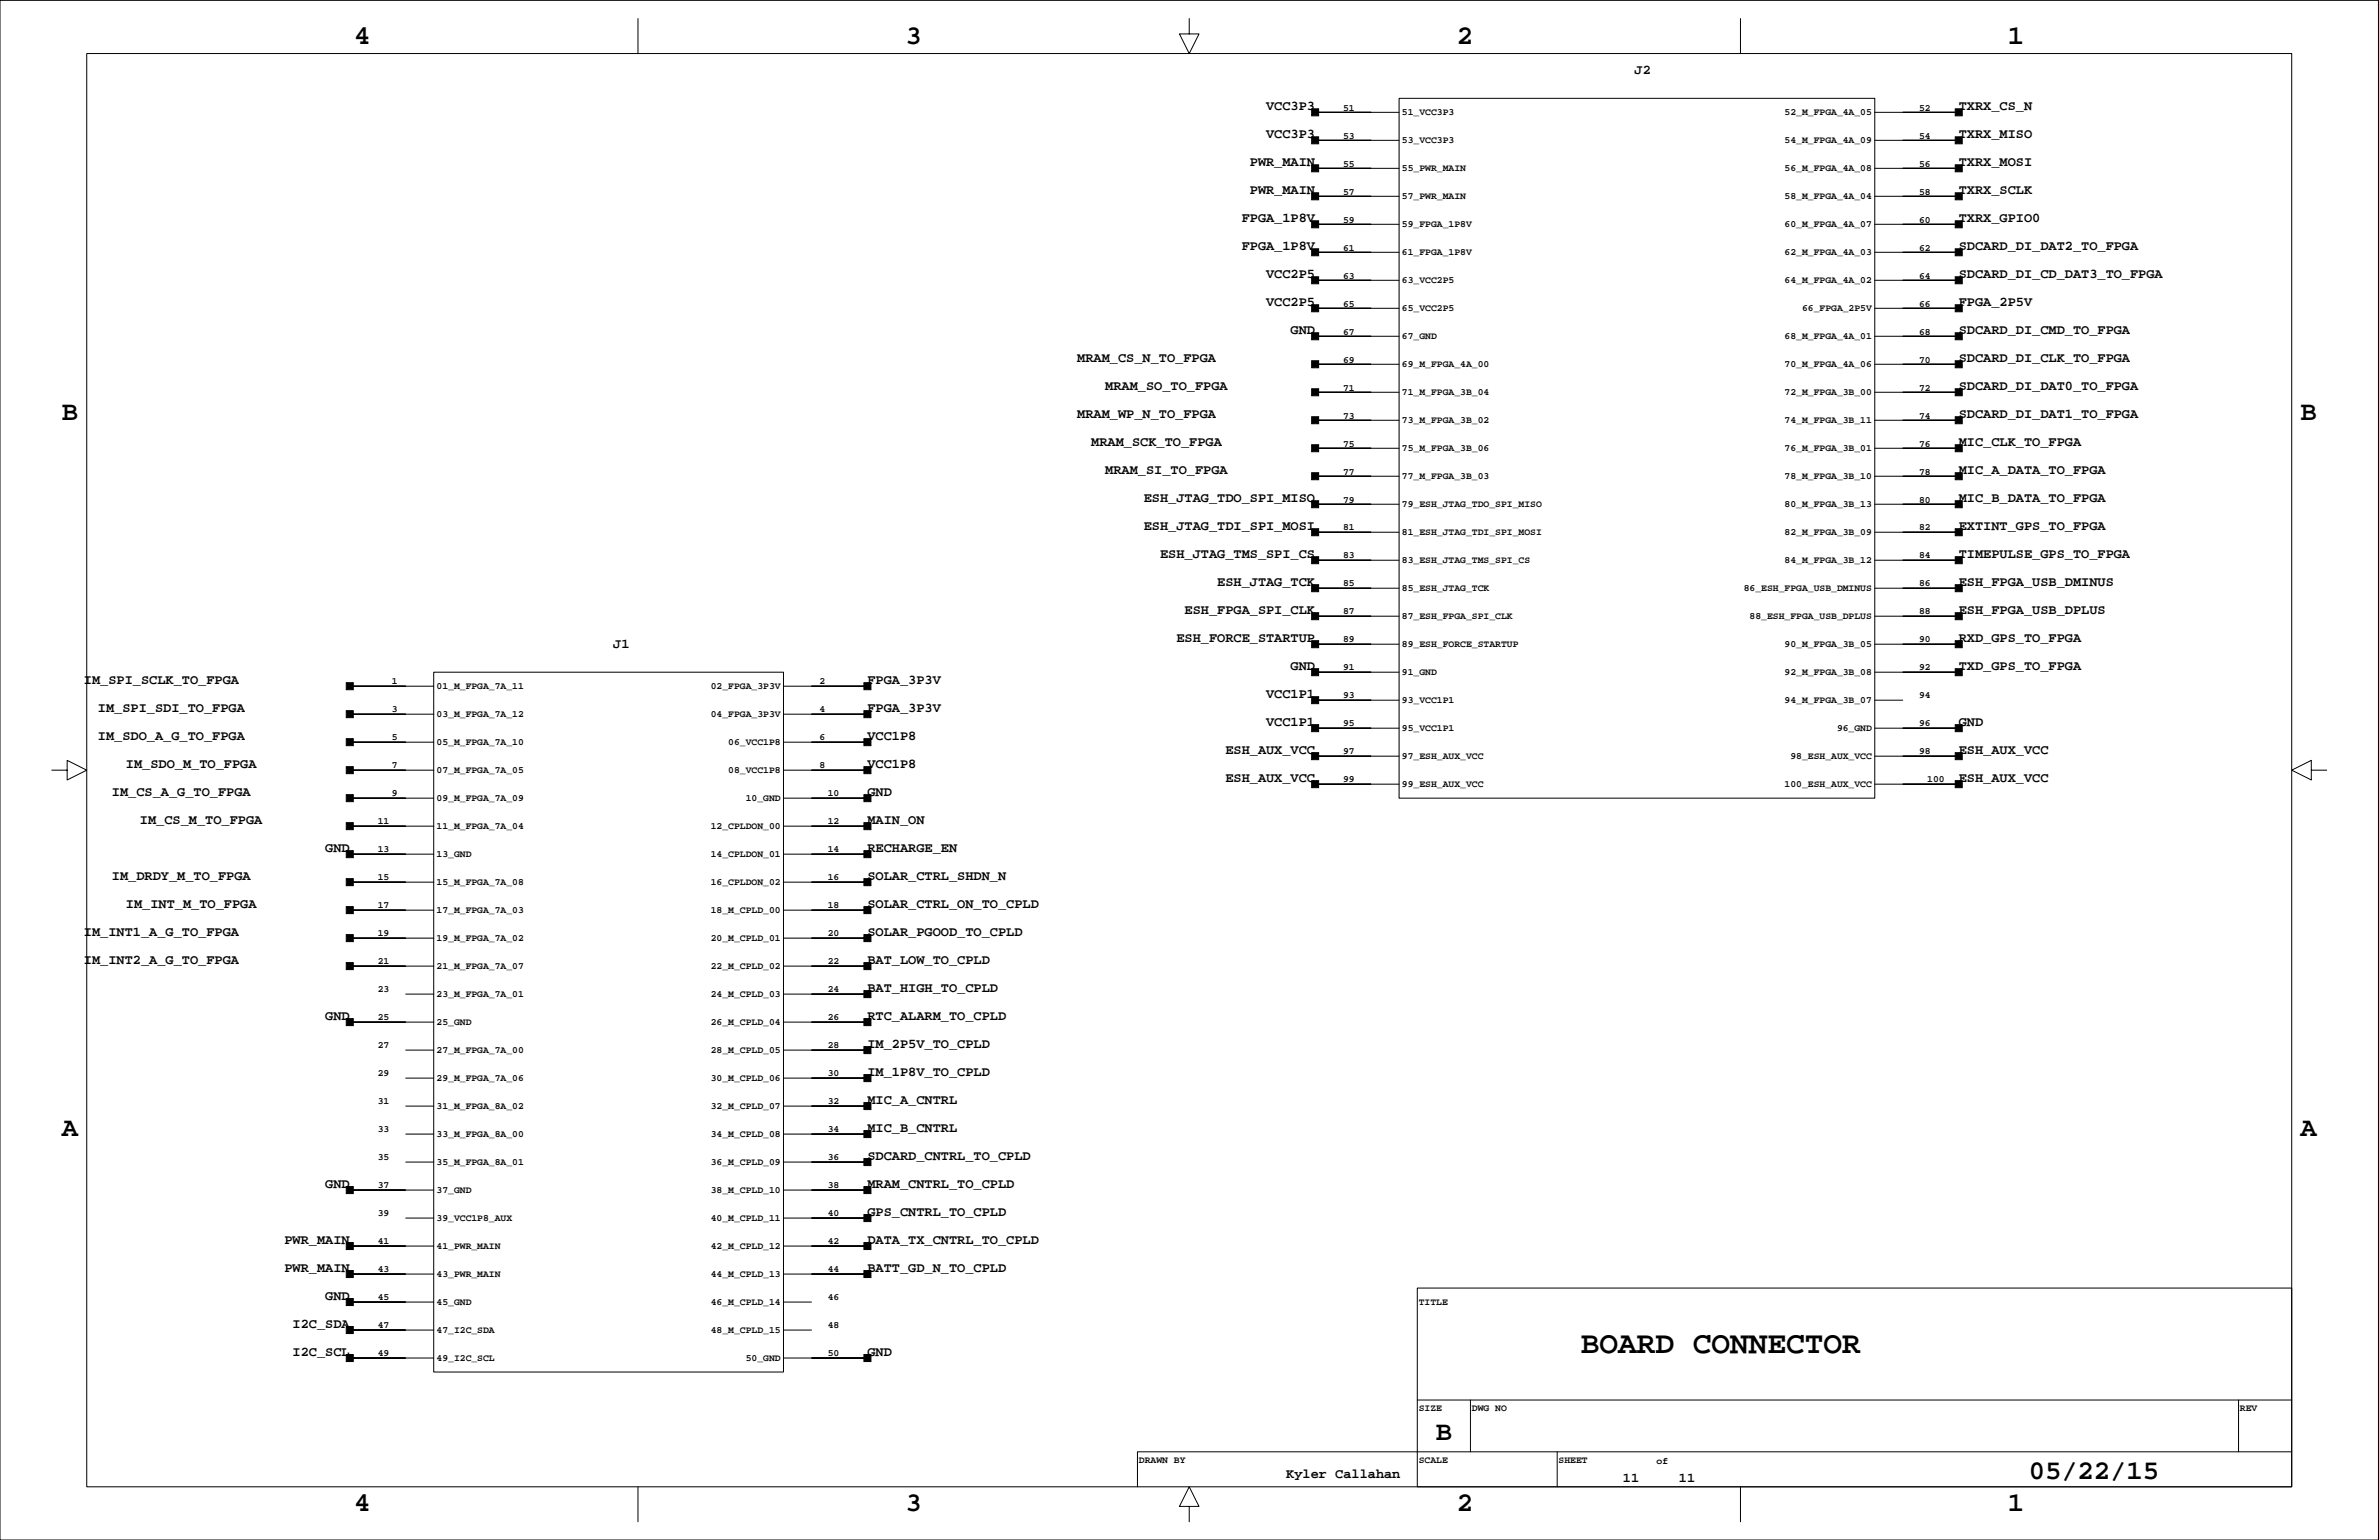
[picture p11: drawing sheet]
<svg xmlns="http://www.w3.org/2000/svg" width="432mm" height="279mm" viewBox="0 0 432 279" stroke-linecap="round" stroke-linejoin="round" font-family="sans-serif">
<defs><g id="words">
<text font-size="5.6" x="287" y="245.4">BOARD CONNECTOR</text>
<g font-size="4.9">
<text x="64.3" y="8.1">4</text>
<text x="164.3" y="8.1">3</text>
<text x="264.4" y="8.1">2</text>
<text x="364.4" y="8.1">1</text>
<text x="11.2" y="76.1">B</text>
<text x="417.5" y="76.1">B</text>
<text x="11.2" y="206.1">A</text>
<text x="417.5" y="206.1">A</text>
<text x="260.6" y="261.2">B</text>
<text x="368.2" y="268.4">05/22/15</text>
<text x="64.3" y="274.2">4</text>
<text x="164.3" y="274.2">3</text>
<text x="264.4" y="274.2">2</text>
<text x="364.4" y="274.2">1</text>
</g>
<g font-size="2.5">
<text x="296.7" y="13.5">J2</text>
<text x="229.8" y="19.9">VCC3P3</text>
<text x="355.5" y="19.9">TXRX_CS_N</text>
<text x="229.8" y="25">VCC3P3</text>
<text x="355.5" y="25">TXRX_MISO</text>
<text x="226.9" y="35.2">PWR_MAIN</text>
<text x="226.9" y="30.1">PWR_MAIN</text>
<text x="355.5" y="30.1">TXRX_MOSI</text>
<text x="355.5" y="35.2">TXRX_SCLK</text>
<text x="225.4" y="40.3">FPGA_1P8V</text>
<text x="355.5" y="40.3">TXRX_GPIO0</text>
<text x="225.4" y="45.3">FPGA_1P8V</text>
<text x="355.5" y="45.3">SDCARD_DI_DAT2_TO_FPGA</text>
<text x="229.8" y="50.4">VCC2P5</text>
<text x="355.5" y="50.4">SDCARD_DI_CD_DAT3_TO_FPGA</text>
<text x="229.8" y="55.5">VCC2P5</text>
<text x="355.5" y="55.5">FPGA_2P5V</text>
<text x="195.5" y="65.6">MRAM_CS_N_TO_FPGA</text>
<text x="234.3" y="60.6">GND</text>
<text x="355.5" y="60.6">SDCARD_DI_CMD_TO_FPGA</text>
<text x="355.5" y="65.6">SDCARD_DI_CLK_TO_FPGA</text>
<text x="200.6" y="70.7">MRAM_SO_TO_FPGA</text>
<text x="355.5" y="70.7">SDCARD_DI_DAT0_TO_FPGA</text>
<text x="195.5" y="75.8">MRAM_WP_N_TO_FPGA</text>
<text x="355.5" y="75.8">SDCARD_DI_DAT1_TO_FPGA</text>
<text x="198.1" y="80.9">MRAM_SCK_TO_FPGA</text>
<text x="355.5" y="80.9">MIC_CLK_TO_FPGA</text>
<text x="200.6" y="86">MRAM_SI_TO_FPGA</text>
<text x="355.5" y="86">MIC_A_DATA_TO_FPGA</text>
<text x="207.6" y="91">ESH_JTAG_TDO_SPI_MISO</text>
<text x="355.5" y="91">MIC_B_DATA_TO_FPGA</text>
<text x="207.6" y="96.1">ESH_JTAG_TDI_SPI_MOSI</text>
<text x="210.6" y="101.2">ESH_JTAG_TMS_SPI_CS</text>
<text x="355.5" y="96.1">EXTINT_GPS_TO_FPGA</text>
<text x="355.5" y="101.2">TIMEPULSE_GPS_TO_FPGA</text>
<text x="220.9" y="106.3">ESH_JTAG_TCK</text>
<text x="355.5" y="106.3">ESH_FPGA_USB_DMINUS</text>
<text x="215" y="111.4">ESH_FPGA_SPI_CLK</text>
<text x="355.5" y="111.4">ESH_FPGA_USB_DPLUS</text>
<text x="111.3" y="117.6">J1</text>
<text x="213.5" y="116.4">ESH_FORCE_STARTUP</text>
<text x="355.5" y="116.4">RXD_GPS_TO_FPGA</text>
<text x="15.2" y="124.1">IM_SPI_SCLK_TO_FPGA</text>
<text x="157.4" y="124.1">FPGA_3P3V</text>
<text x="234.3" y="121.5">GND</text>
<text x="355.5" y="121.5">TXD_GPS_TO_FPGA</text>
<text x="17.8" y="129.1">IM_SPI_SDI_TO_FPGA</text>
<text x="157.4" y="129.1">FPGA_3P3V</text>
<text x="229.8" y="131.7">VCC1P1</text>
<text x="229.8" y="126.6">VCC1P1</text>
<text x="355.5" y="131.7">GND</text>
<text x="17.8" y="134.2">IM_SDO_A_G_TO_FPGA</text>
<text x="157.4" y="134.2">VCC1P8</text>
<text x="222.4" y="136.8">ESH_AUX_VCC</text>
<text x="355.5" y="136.8">ESH_AUX_VCC</text>
<text x="22.9" y="139.3">IM_SDO_M_TO_FPGA</text>
<text x="157.4" y="139.3">VCC1P8</text>
<text x="222.4" y="141.8">ESH_AUX_VCC</text>
<text x="355.5" y="141.8">ESH_AUX_VCC</text>
<text x="20.3" y="144.4">IM_CS_A_G_TO_FPGA</text>
<text x="25.4" y="149.4">IM_CS_M_TO_FPGA</text>
<text x="157.4" y="144.4">GND</text>
<text x="157.4" y="149.4">MAIN_ON</text>
<text x="59" y="154.5">GND</text>
<text x="157.4" y="154.5">RECHARGE_EN</text>
<text x="20.3" y="159.6">IM_DRDY_M_TO_FPGA</text>
<text x="157.4" y="159.6">SOLAR_CTRL_SHDN_N</text>
<text x="22.9" y="164.7">IM_INT_M_TO_FPGA</text>
<text x="157.4" y="164.7">SOLAR_CTRL_ON_TO_CPLD</text>
<text x="15.2" y="169.8">IM_INT1_A_G_TO_FPGA</text>
<text x="157.4" y="169.8">SOLAR_PGOOD_TO_CPLD</text>
<text x="15.2" y="174.8">IM_INT2_A_G_TO_FPGA</text>
<text x="157.4" y="174.8">BAT_LOW_TO_CPLD</text>
<text x="157.4" y="179.9">BAT_HIGH_TO_CPLD</text>
<text x="59" y="185">GND</text>
<text x="157.4" y="185">RTC_ALARM_TO_CPLD</text>
<text x="157.4" y="190.1">IM_2P5V_TO_CPLD</text>
<text x="157.4" y="195.2">IM_1P8V_TO_CPLD</text>
<text x="157.4" y="200.2">MIC_A_CNTRL</text>
<text x="157.4" y="205.3">MIC_B_CNTRL</text>
<text x="59" y="215.5">GND</text>
<text x="157.4" y="210.4">SDCARD_CNTRL_TO_CPLD</text>
<text x="157.4" y="215.5">MRAM_CNTRL_TO_CPLD</text>
<text x="157.4" y="220.6">GPS_CNTRL_TO_CPLD</text>
<text x="51.6" y="225.6">PWR_MAIN</text>
<text x="157.4" y="225.6">DATA_TX_CNTRL_TO_CPLD</text>
<text x="51.6" y="230.7">PWR_MAIN</text>
<text x="157.4" y="230.7">BATT_GD_N_TO_CPLD</text>
<text x="59" y="235.8">GND</text>
<text x="53.1" y="245.9">I2C_SCL</text>
<text x="53.1" y="240.9">I2C_SDA</text>
<text x="157.4" y="245.9">GND</text>
<text x="233.5" y="268.2">Kyler Callahan</text>
<text x="294.6" y="268.8">11</text>
<text x="304.7" y="268.8">11</text>
</g>
<g font-size="1.8">
<text x="243.8" y="20.1">51</text>
<text x="254.5" y="20.9">51_VCC3P3</text>
<text x="323.9" y="20.9">52_M_FPGA_4A_05</text>
<text x="348.3" y="20.1">52</text>
<text x="243.8" y="25.1">53</text>
<text x="254.5" y="26">53_VCC3P3</text>
<text x="323.9" y="26">54_M_FPGA_4A_09</text>
<text x="348.3" y="25.1">54</text>
<text x="243.8" y="35.3">57</text>
<text x="243.8" y="30.2">55</text>
<text x="254.5" y="31">55_PWR_MAIN</text>
<text x="323.9" y="31">56_M_FPGA_4A_08</text>
<text x="348.3" y="35.3">58</text>
<text x="348.3" y="30.2">56</text>
<text x="243.8" y="40.4">59</text>
<text x="254.5" y="36.1">57_PWR_MAIN</text>
<text x="254.5" y="41.2">59_FPGA_1P8V</text>
<text x="323.9" y="36.1">58_M_FPGA_4A_04</text>
<text x="323.9" y="41.2">60_M_FPGA_4A_07</text>
<text x="348.3" y="40.4">60</text>
<text x="243.8" y="45.5">61</text>
<text x="254.5" y="46.3">61_FPGA_1P8V</text>
<text x="323.9" y="46.3">62_M_FPGA_4A_03</text>
<text x="348.3" y="45.5">62</text>
<text x="243.8" y="50.5">63</text>
<text x="254.5" y="51.3">63_VCC2P5</text>
<text x="323.9" y="51.3">64_M_FPGA_4A_02</text>
<text x="348.3" y="50.5">64</text>
<text x="243.8" y="55.6">65</text>
<text x="254.5" y="56.4">65_VCC2P5</text>
<text x="327.1" y="56.4">66_FPGA_2P5V</text>
<text x="348.3" y="55.6">66</text>
<text x="243.8" y="65.8">69</text>
<text x="243.8" y="60.7">67</text>
<text x="254.5" y="61.5">67_GND</text>
<text x="323.9" y="61.5">68_M_FPGA_4A_01</text>
<text x="348.3" y="65.8">70</text>
<text x="348.3" y="60.7">68</text>
<text x="243.8" y="70.9">71</text>
<text x="254.5" y="66.6">69_M_FPGA_4A_00</text>
<text x="254.5" y="71.7">71_M_FPGA_3B_04</text>
<text x="323.9" y="66.6">70_M_FPGA_4A_06</text>
<text x="323.9" y="71.7">72_M_FPGA_3B_00</text>
<text x="348.3" y="70.9">72</text>
<text x="243.8" y="75.9">73</text>
<text x="254.5" y="76.7">73_M_FPGA_3B_02</text>
<text x="323.9" y="76.7">74_M_FPGA_3B_11</text>
<text x="348.3" y="75.9">74</text>
<text x="243.8" y="81">75</text>
<text x="254.5" y="81.8">75_M_FPGA_3B_06</text>
<text x="323.9" y="81.8">76_M_FPGA_3B_01</text>
<text x="348.3" y="81">76</text>
<text x="243.8" y="86.1">77</text>
<text x="254.5" y="86.9">77_M_FPGA_3B_03</text>
<text x="323.9" y="86.9">78_M_FPGA_3B_10</text>
<text x="348.3" y="86.1">78</text>
<text x="243.8" y="91.2">79</text>
<text x="254.5" y="92">79_ESH_JTAG_TDO_SPI_MISO</text>
<text x="323.9" y="92">80_M_FPGA_3B_13</text>
<text x="348.3" y="91.2">80</text>
<text x="243.8" y="101.3">83</text>
<text x="243.8" y="96.2">81</text>
<text x="254.5" y="97.1">81_ESH_JTAG_TDI_SPI_MOSI</text>
<text x="323.9" y="97.1">82_M_FPGA_3B_09</text>
<text x="348.3" y="101.3">84</text>
<text x="348.3" y="96.2">82</text>
<text x="243.8" y="106.4">85</text>
<text x="254.5" y="102.1">83_ESH_JTAG_TMS_SPI_CS</text>
<text x="254.5" y="107.2">85_ESH_JTAG_TCK</text>
<text x="316.5" y="107.2">86_ESH_FPGA_USB_DMINUS</text>
<text x="323.9" y="102.1">84_M_FPGA_3B_12</text>
<text x="348.3" y="106.4">86</text>
<text x="243.8" y="111.5">87</text>
<text x="254.5" y="112.3">87_ESH_FPGA_SPI_CLK</text>
<text x="317.5" y="112.3">88_ESH_FPGA_USB_DPLUS</text>
<text x="348.3" y="111.5">88</text>
<text x="243.8" y="116.6">89</text>
<text x="254.5" y="117.4">89_ESH_FORCE_STARTUP</text>
<text x="323.9" y="117.4">90_M_FPGA_3B_05</text>
<text x="348.3" y="116.6">90</text>
<text x="71.1" y="124.2">1</text>
<text x="79.2" y="125">01_M_FPGA_7A_11</text>
<text x="129" y="125">02_FPGA_3P3V</text>
<text x="148.8" y="124.2">2</text>
<text x="243.8" y="121.6">91</text>
<text x="254.5" y="122.5">91_GND</text>
<text x="323.9" y="122.5">92_M_FPGA_3B_08</text>
<text x="348.3" y="121.6">92</text>
<text x="71.1" y="129.3">3</text>
<text x="79.2" y="130.1">03_M_FPGA_7A_12</text>
<text x="129" y="130.1">04_FPGA_3P3V</text>
<text x="148.8" y="129.3">4</text>
<text x="243.8" y="131.8">95</text>
<text x="243.8" y="126.7">93</text>
<text x="254.5" y="127.5">93_VCC1P1</text>
<text x="323.9" y="127.5">94_M_FPGA_3B_07</text>
<text x="348.3" y="131.8">96</text>
<text x="348.3" y="126.7">94</text>
<text x="71.1" y="134.3">5</text>
<text x="79.2" y="135.1">05_M_FPGA_7A_10</text>
<text x="132.2" y="135.1">06_VCC1P8</text>
<text x="148.8" y="134.3">6</text>
<text x="243.8" y="136.9">97</text>
<text x="254.5" y="132.6">95_VCC1P1</text>
<text x="254.5" y="137.7">97_ESH_AUX_VCC</text>
<text x="325" y="137.7">98_ESH_AUX_VCC</text>
<text x="333.4" y="132.6">96_GND</text>
<text x="348.3" y="136.9">98</text>
<text x="71.1" y="139.4">7</text>
<text x="79.2" y="140.2">07_M_FPGA_7A_05</text>
<text x="132.2" y="140.2">08_VCC1P8</text>
<text x="148.8" y="139.4">8</text>
<text x="243.8" y="142">99</text>
<text x="254.5" y="142.8">99_ESH_AUX_VCC</text>
<text x="323.9" y="142.8">100_ESH_AUX_VCC</text>
<text x="349.8" y="142">100</text>
<text x="68.6" y="149.6">11</text>
<text x="71.1" y="144.5">9</text>
<text x="79.2" y="145.3">09_M_FPGA_7A_09</text>
<text x="135.3" y="145.3">10_GND</text>
<text x="150.2" y="149.6">12</text>
<text x="150.2" y="144.5">10</text>
<text x="68.6" y="154.7">13</text>
<text x="79.2" y="150.4">11_M_FPGA_7A_04</text>
<text x="79.2" y="155.5">13_GND</text>
<text x="129" y="150.4">12_CPLDON_00</text>
<text x="129" y="155.5">14_CPLDON_01</text>
<text x="150.2" y="154.7">14</text>
<text x="68.6" y="159.7">15</text>
<text x="79.2" y="160.5">15_M_FPGA_7A_08</text>
<text x="129" y="160.5">16_CPLDON_02</text>
<text x="150.2" y="159.7">16</text>
<text x="68.6" y="164.8">17</text>
<text x="79.2" y="165.6">17_M_FPGA_7A_03</text>
<text x="129" y="165.6">18_M_CPLD_00</text>
<text x="150.2" y="164.8">18</text>
<text x="68.6" y="169.9">19</text>
<text x="79.2" y="170.7">19_M_FPGA_7A_02</text>
<text x="129" y="170.7">20_M_CPLD_01</text>
<text x="150.2" y="169.9">20</text>
<text x="68.6" y="175">21</text>
<text x="79.2" y="175.8">21_M_FPGA_7A_07</text>
<text x="129" y="175.8">22_M_CPLD_02</text>
<text x="150.2" y="175">22</text>
<text x="68.6" y="185.1">25</text>
<text x="68.6" y="180">23</text>
<text x="79.2" y="180.9">23_M_FPGA_7A_01</text>
<text x="79.2" y="185.9">25_GND</text>
<text x="129" y="180.9">24_M_CPLD_03</text>
<text x="129" y="185.9">26_M_CPLD_04</text>
<text x="150.2" y="185.1">26</text>
<text x="150.2" y="180">24</text>
<text x="68.6" y="190.2">27</text>
<text x="79.2" y="191">27_M_FPGA_7A_00</text>
<text x="129" y="191">28_M_CPLD_05</text>
<text x="150.2" y="190.2">28</text>
<text x="68.6" y="195.3">29</text>
<text x="79.2" y="196.1">29_M_FPGA_7A_06</text>
<text x="129" y="196.1">30_M_CPLD_06</text>
<text x="150.2" y="195.3">30</text>
<text x="68.6" y="200.4">31</text>
<text x="79.2" y="201.2">31_M_FPGA_8A_02</text>
<text x="129" y="201.2">32_M_CPLD_07</text>
<text x="150.2" y="200.4">32</text>
<text x="68.6" y="205.4">33</text>
<text x="79.2" y="206.3">33_M_FPGA_8A_00</text>
<text x="129" y="206.3">34_M_CPLD_08</text>
<text x="150.2" y="205.4">34</text>
<text x="68.6" y="215.6">37</text>
<text x="68.6" y="210.5">35</text>
<text x="79.2" y="211.3">35_M_FPGA_8A_01</text>
<text x="129" y="211.3">36_M_CPLD_09</text>
<text x="150.2" y="215.6">38</text>
<text x="150.2" y="210.5">36</text>
<text x="68.6" y="220.7">39</text>
<text x="79.2" y="216.4">37_GND</text>
<text x="79.2" y="221.5">39_VCC1P8_AUX</text>
<text x="129" y="216.4">38_M_CPLD_10</text>
<text x="129" y="221.5">40_M_CPLD_11</text>
<text x="150.2" y="220.7">40</text>
<text x="68.6" y="225.8">41</text>
<text x="79.2" y="226.6">41_PWR_MAIN</text>
<text x="129" y="226.6">42_M_CPLD_12</text>
<text x="150.2" y="225.8">42</text>
<text x="68.6" y="230.8">43</text>
<text x="79.2" y="231.6">43_PWR_MAIN</text>
<text x="129" y="231.6">44_M_CPLD_13</text>
<text x="150.2" y="230.8">44</text>
<text x="68.6" y="235.9">45</text>
<text x="79.2" y="236.7">45_GND</text>
<text x="129" y="236.7">46_M_CPLD_14</text>
<text x="150.2" y="235.9">46</text>
<text x="257.5" y="236.7">TITLE</text>
<text x="68.6" y="241">47</text>
<text x="79.2" y="241.8">47_I2C_SDA</text>
<text x="129" y="241.8">48_M_CPLD_15</text>
<text x="150.2" y="241">48</text>
<text x="68.6" y="246.1">49</text>
<text x="79.2" y="246.9">49_I2C_SCL</text>
<text x="135.3" y="246.9">50_GND</text>
<text x="150.2" y="246.1">50</text>
<text x="257.5" y="256">SIZE</text>
<text x="267.1" y="256">DWG NO</text>
<text x="406.6" y="256">REV</text>
<text x="206.7" y="265.4">DRAWN BY</text>
<text x="257.5" y="265.4">SCALE</text>
<text x="282.9" y="265.4">SHEET</text>
<text x="300.7" y="265.6">of</text>
</g>
</g></defs>
<g fill="none" stroke="#000" stroke-width=".18">
<path d="M0 .1h431.7v279.3h-431.7zM15.7 9.7h400.3v260.1h-400.3zM115.8 3.4v6.3M215.9 3.4v2.8h1.7l-1.7 3.5-1.8-3.5h1.8M253.9 17.8h86.4v127h-86.4zM315.9 3.4v6.3M238.7 20.4h15.2M238.7 25.5h15.2M238.7 30.5h15.2M238.7 35.6h15.2M340.3 20.4h15.2M340.3 25.5h15.2"/>
<path d="M340.3 30.5h15.2M340.3 35.6h15.2M238.7 40.7h15.2M238.7 45.8h15.2M238.7 50.9h15.2M238.7 55.9h15.2M340.3 40.7h15.2M340.3 45.8h15.2M340.3 50.9h15.2M340.3 55.9h15.2M238.7 61h15.2M238.7 66.1h15.2"/>
<path d="M238.7 71.2h15.2M238.7 76.2h15.2M340.3 61h15.2M340.3 66.1h15.2M340.3 71.2h15.2M340.3 76.2h15.2M238.7 81.3h15.2M238.7 86.4h15.2M238.7 91.5h15.2M238.7 96.6h15.2M340.3 81.3h15.2M340.3 86.4h15.2"/>
<path d="M340.3 91.5h15.2M340.3 96.6h15.2M238.7 101.6h15.2M238.7 106.7h15.2M238.7 111.8h15.2M238.7 116.9h15.2M340.3 101.6h15.2M340.3 106.7h15.2M340.3 111.8h15.2M340.3 116.9h15.2M9.4 139.7h2.8v-1.7l3.5 1.7-3.5 1.8v-1.8M63.5 124.5h15.2"/>
<path d="M63.5 129.6h15.2M63.5 134.7h15.2M63.5 139.7h15.2M78.7 122h63.5v126.9h-63.5zM142.2 124.5h15.2M142.2 129.6h15.2M142.2 134.7h15.2M142.2 139.7h15.2M238.7 122h15.2M238.7 127h15.2M238.7 132.1h15.2M238.7 137.2h15.2"/>
<path d="M340.3 122h15.2M340.3 127h5.1M340.3 132.1h15.2M340.3 137.2h15.2M419.5 139.7v-1.7l-3.5 1.7 3.5 1.8v-1.8h2.8M63.5 144.8h15.2M63.5 149.9h15.2M63.5 155h15.2M142.2 144.8h15.2M142.2 149.9h15.2M142.2 155h15.2M238.7 142.3h15.2"/>
<path d="M340.3 142.3h15.2M63.5 160h15.2M63.5 165.1h15.2M63.5 170.2h15.2M63.5 175.3h15.2M142.2 160h15.2M142.2 165.1h15.2M142.2 170.2h15.2M142.2 175.3h15.2M63.5 185.4h15.2M73.6 180.4h5.1M73.6 190.5h5.1"/>
<path d="M73.6 195.6h5.1M142.2 180.4h15.2M142.2 185.4h15.2M142.2 190.5h15.2M142.2 195.6h15.2M63.5 215.9h15.2M73.6 200.7h5.1M73.6 205.8h5.1M73.6 210.8h5.1M142.2 200.7h15.2M142.2 205.8h15.2M142.2 210.8h15.2"/>
<path d="M142.2 215.9h15.2M63.5 226.1h15.2M63.5 231.2h15.2M63.5 236.2h15.2M73.6 221h5.1M142.2 221h15.2M142.2 226.1h15.2M142.2 231.2h15.2M142.2 236.2h5.1M257.2 233.7h158.8v36.1h-158.8zM63.5 241.3h15.2M63.5 246.4h15.2"/>
<path d="M142.2 241.3h5.1M142.2 246.4h15.2M257.2 254h158.8M266.9 254v9.4M406.3 254v9.4M115.8 269.8v6.3M215.9 273.3h1.7l-1.7-3.5-1.8 3.5h1.8v2.8M282.6 263.4v6.4M315.9 269.8v6.3M416 263.4h-209.5v6.4"/>
</g>
<g fill="#000" stroke="#000" stroke-width=".18">
<path d="M238.1 35h1.2v1.3h-1.2z" fill-rule="evenodd"/>
<path d="M238.1 29.9h1.2v1.3h-1.2z" fill-rule="evenodd"/>
<path d="M238.1 24.8h1.2v1.3h-1.2z" fill-rule="evenodd"/>
<path d="M238.1 19.7h1.2v1.3h-1.2z" fill-rule="evenodd"/>
<path d="M238.7 35.6h10.2z" fill-rule="evenodd"/>
<path d="M238.7 30.5h10.2z" fill-rule="evenodd"/>
<path d="M238.7 25.5h10.2z" fill-rule="evenodd"/>
<path d="M238.7 20.4h10.2z" fill-rule="evenodd"/>
<path d="M354.9 19.7h1.3v1.3h-1.3z" fill-rule="evenodd"/>
<path d="M354.9 24.8h1.3v1.3h-1.3z" fill-rule="evenodd"/>
<path d="M354.9 29.9h1.3v1.3h-1.3z" fill-rule="evenodd"/>
<path d="M354.9 35h1.3v1.3h-1.3z" fill-rule="evenodd"/>
<path d="M345.4 20.4h10.1z" fill-rule="evenodd"/>
<path d="M345.4 25.5h10.1z" fill-rule="evenodd"/>
<path d="M345.4 30.5h10.1z" fill-rule="evenodd"/>
<path d="M345.4 35.6h10.1z" fill-rule="evenodd"/>
<path d="M238.1 55.3h1.2v1.3h-1.2z" fill-rule="evenodd"/>
<path d="M238.1 50.2h1.2v1.3h-1.2z" fill-rule="evenodd"/>
<path d="M238.1 45.1h1.2v1.3h-1.2z" fill-rule="evenodd"/>
<path d="M238.1 40.1h1.2v1.2h-1.2z" fill-rule="evenodd"/>
<path d="M238.7 55.9h10.2z" fill-rule="evenodd"/>
<path d="M238.7 50.9h10.2z" fill-rule="evenodd"/>
<path d="M238.7 45.8h10.2z" fill-rule="evenodd"/>
<path d="M238.7 40.7h10.2z" fill-rule="evenodd"/>
<path d="M354.9 55.3h1.3v1.3h-1.3z" fill-rule="evenodd"/>
<path d="M354.9 40.1h1.3v1.2h-1.3z" fill-rule="evenodd"/>
<path d="M354.9 45.1h1.3v1.3h-1.3z" fill-rule="evenodd"/>
<path d="M354.9 50.2h1.3v1.3h-1.3z" fill-rule="evenodd"/>
<path d="M345.4 55.9h10.1z" fill-rule="evenodd"/>
<path d="M345.4 40.7h10.1z" fill-rule="evenodd"/>
<path d="M345.4 45.8h10.1z" fill-rule="evenodd"/>
<path d="M345.4 50.9h10.1z" fill-rule="evenodd"/>
<path d="M238.1 60.4h1.2v1.2h-1.2z" fill-rule="evenodd"/>
<path d="M238.1 65.5h1.2v1.2h-1.2z" fill-rule="evenodd"/>
<path d="M238.1 70.5h1.2v1.3h-1.2z" fill-rule="evenodd"/>
<path d="M238.1 75.6h1.2v1.3h-1.2z" fill-rule="evenodd"/>
<path d="M238.7 61h10.2z" fill-rule="evenodd"/>
<path d="M238.7 66.1h10.2z" fill-rule="evenodd"/>
<path d="M238.7 71.2h10.2z" fill-rule="evenodd"/>
<path d="M238.7 76.2h10.2z" fill-rule="evenodd"/>
<path d="M354.9 60.4h1.3v1.2h-1.3z" fill-rule="evenodd"/>
<path d="M354.9 65.5h1.3v1.2h-1.3z" fill-rule="evenodd"/>
<path d="M354.9 70.5h1.3v1.3h-1.3z" fill-rule="evenodd"/>
<path d="M354.9 75.6h1.3v1.3h-1.3z" fill-rule="evenodd"/>
<path d="M345.4 61h10.1z" fill-rule="evenodd"/>
<path d="M345.4 66.1h10.1z" fill-rule="evenodd"/>
<path d="M345.4 71.2h10.1z" fill-rule="evenodd"/>
<path d="M345.4 76.2h10.1z" fill-rule="evenodd"/>
<path d="M238.1 95.9h1.2v1.3h-1.2z" fill-rule="evenodd"/>
<path d="M238.1 90.8h1.2v1.3h-1.2z" fill-rule="evenodd"/>
<path d="M238.1 80.7h1.2v1.3h-1.2z" fill-rule="evenodd"/>
<path d="M238.1 85.8h1.2v1.2h-1.2z" fill-rule="evenodd"/>
<path d="M238.7 96.6h10.2z" fill-rule="evenodd"/>
<path d="M238.7 91.5h10.2z" fill-rule="evenodd"/>
<path d="M238.7 81.3h10.2z" fill-rule="evenodd"/>
<path d="M238.7 86.4h10.2z" fill-rule="evenodd"/>
<path d="M354.9 80.7h1.3v1.3h-1.3z" fill-rule="evenodd"/>
<path d="M354.9 85.8h1.3v1.2h-1.3z" fill-rule="evenodd"/>
<path d="M354.9 90.8h1.3v1.3h-1.3z" fill-rule="evenodd"/>
<path d="M354.9 95.9h1.3v1.3h-1.3z" fill-rule="evenodd"/>
<path d="M345.4 81.3h10.1z" fill-rule="evenodd"/>
<path d="M345.4 86.4h10.1z" fill-rule="evenodd"/>
<path d="M345.4 91.5h10.1z" fill-rule="evenodd"/>
<path d="M345.4 96.6h10.1z" fill-rule="evenodd"/>
<path d="M238.1 116.2h1.2v1.3h-1.2z" fill-rule="evenodd"/>
<path d="M238.1 111.2h1.2v1.2h-1.2z" fill-rule="evenodd"/>
<path d="M238.1 106.1h1.2v1.3h-1.2z" fill-rule="evenodd"/>
<path d="M238.1 101h1.2v1.3h-1.2z" fill-rule="evenodd"/>
<path d="M238.7 116.9h10.2z" fill-rule="evenodd"/>
<path d="M238.7 111.8h10.2z" fill-rule="evenodd"/>
<path d="M238.7 106.7h10.2z" fill-rule="evenodd"/>
<path d="M238.7 101.6h10.2z" fill-rule="evenodd"/>
<path d="M354.9 111.2h1.3v1.2h-1.3z" fill-rule="evenodd"/>
<path d="M354.9 106.1h1.3v1.3h-1.3z" fill-rule="evenodd"/>
<path d="M354.9 101h1.3v1.3h-1.3z" fill-rule="evenodd"/>
<path d="M354.9 116.2h1.3v1.3h-1.3z" fill-rule="evenodd"/>
<path d="M345.4 111.8h10.1z" fill-rule="evenodd"/>
<path d="M345.4 106.7h10.1z" fill-rule="evenodd"/>
<path d="M345.4 101.6h10.1z" fill-rule="evenodd"/>
<path d="M345.4 116.9h10.1z" fill-rule="evenodd"/>
<path d="M62.9 123.9h1.2v1.2h-1.2z" fill-rule="evenodd"/>
<path d="M62.9 128.9h1.2v1.3h-1.2z" fill-rule="evenodd"/>
<path d="M62.9 134h1.2v1.3h-1.2z" fill-rule="evenodd"/>
<path d="M63.5 124.5h10.1z" fill-rule="evenodd"/>
<path d="M63.5 129.6h10.1z" fill-rule="evenodd"/>
<path d="M63.5 134.7h10.1z" fill-rule="evenodd"/>
<path d="M63.5 139.7h10.1z" fill-rule="evenodd"/>
<path d="M156.8 134h1.3v1.3h-1.3z" fill-rule="evenodd"/>
<path d="M156.8 128.9h1.3v1.3h-1.3z" fill-rule="evenodd"/>
<path d="M156.8 123.9h1.3v1.2h-1.3z" fill-rule="evenodd"/>
<path d="M147.3 139.7h10.1z" fill-rule="evenodd"/>
<path d="M147.3 134.7h10.1z" fill-rule="evenodd"/>
<path d="M147.3 129.6h10.1z" fill-rule="evenodd"/>
<path d="M147.3 124.5h10.1z" fill-rule="evenodd"/>
<path d="M238.1 136.6h1.2v1.2h-1.2z" fill-rule="evenodd"/>
<path d="M238.1 131.5h1.2v1.2h-1.2z" fill-rule="evenodd"/>
<path d="M238.1 126.4h1.2v1.3h-1.2z" fill-rule="evenodd"/>
<path d="M238.1 121.3h1.2v1.3h-1.2z" fill-rule="evenodd"/>
<path d="M238.7 137.2h10.2z" fill-rule="evenodd"/>
<path d="M238.7 132.1h10.2z" fill-rule="evenodd"/>
<path d="M238.7 127h10.2z" fill-rule="evenodd"/>
<path d="M238.7 122h10.2z" fill-rule="evenodd"/>
<path d="M354.9 136.6h1.3v1.2h-1.3z" fill-rule="evenodd"/>
<path d="M354.9 131.5h1.3v1.2h-1.3z" fill-rule="evenodd"/>
<path d="M354.9 121.3h1.3v1.3h-1.3z" fill-rule="evenodd"/>
<path d="M345.4 137.2h10.1z" fill-rule="evenodd"/>
<path d="M345.4 132.1h10.1z" fill-rule="evenodd"/>
<path d="M345.4 122h10.1z" fill-rule="evenodd"/>
<path d="M62.9 154.3h1.2v1.3h-1.2z" fill-rule="evenodd"/>
<path d="M62.9 139.1h1.2v1.3h-1.2z" fill-rule="evenodd"/>
<path d="M62.9 144.2h1.2v1.2h-1.2z" fill-rule="evenodd"/>
<path d="M62.9 149.3h1.2v1.2h-1.2z" fill-rule="evenodd"/>
<path d="M63.5 155h10.1z" fill-rule="evenodd"/>
<path d="M63.5 144.8h10.1z" fill-rule="evenodd"/>
<path d="M63.5 149.9h10.1z" fill-rule="evenodd"/>
<path d="M156.8 144.2h1.3v1.2h-1.3z" fill-rule="evenodd"/>
<path d="M156.8 139.1h1.3v1.3h-1.3z" fill-rule="evenodd"/>
<path d="M156.8 149.3h1.3v1.2h-1.3z" fill-rule="evenodd"/>
<path d="M156.8 154.3h1.3v1.3h-1.3z" fill-rule="evenodd"/>
<path d="M147.3 144.8h10.1z" fill-rule="evenodd"/>
<path d="M147.3 149.9h10.1z" fill-rule="evenodd"/>
<path d="M147.3 155h10.1z" fill-rule="evenodd"/>
<path d="M238.1 141.6h1.2v1.3h-1.2z" fill-rule="evenodd"/>
<path d="M238.7 142.3h10.2z" fill-rule="evenodd"/>
<path d="M354.9 141.6h1.3v1.3h-1.3z" fill-rule="evenodd"/>
<path d="M345.4 142.3h10.1z" fill-rule="evenodd"/>
<path d="M62.9 159.4h1.2v1.3h-1.2z" fill-rule="evenodd"/>
<path d="M62.9 164.5h1.2v1.3h-1.2z" fill-rule="evenodd"/>
<path d="M62.9 169.6h1.2v1.2h-1.2z" fill-rule="evenodd"/>
<path d="M62.9 174.6h1.2v1.3h-1.2z" fill-rule="evenodd"/>
<path d="M63.5 160h10.1z" fill-rule="evenodd"/>
<path d="M63.5 165.1h10.1z" fill-rule="evenodd"/>
<path d="M63.5 170.2h10.1z" fill-rule="evenodd"/>
<path d="M63.5 175.3h10.1z" fill-rule="evenodd"/>
<path d="M156.8 159.4h1.3v1.3h-1.3z" fill-rule="evenodd"/>
<path d="M156.8 164.5h1.3v1.3h-1.3z" fill-rule="evenodd"/>
<path d="M156.8 169.6h1.3v1.2h-1.3z" fill-rule="evenodd"/>
<path d="M156.8 174.6h1.3v1.3h-1.3z" fill-rule="evenodd"/>
<path d="M147.3 160h10.1z" fill-rule="evenodd"/>
<path d="M147.3 165.1h10.1z" fill-rule="evenodd"/>
<path d="M147.3 170.2h10.1z" fill-rule="evenodd"/>
<path d="M147.3 175.3h10.1z" fill-rule="evenodd"/>
<path d="M62.9 184.8h1.2v1.3h-1.2z" fill-rule="evenodd"/>
<path d="M63.5 185.4h10.1z" fill-rule="evenodd"/>
<path d="M156.8 179.7h1.3v1.3h-1.3z" fill-rule="evenodd"/>
<path d="M156.8 184.8h1.3v1.3h-1.3z" fill-rule="evenodd"/>
<path d="M156.8 189.9h1.3v1.3h-1.3z" fill-rule="evenodd"/>
<path d="M156.8 195h1.3v1.2h-1.3z" fill-rule="evenodd"/>
<path d="M147.3 180.4h10.1z" fill-rule="evenodd"/>
<path d="M147.3 185.4h10.1z" fill-rule="evenodd"/>
<path d="M147.3 190.5h10.1z" fill-rule="evenodd"/>
<path d="M147.3 195.6h10.1z" fill-rule="evenodd"/>
<path d="M62.9 215.3h1.2v1.2h-1.2z" fill-rule="evenodd"/>
<path d="M63.5 215.9h10.1z" fill-rule="evenodd"/>
<path d="M156.8 200h1.3v1.3h-1.3z" fill-rule="evenodd"/>
<path d="M156.8 205.1h1.3v1.3h-1.3z" fill-rule="evenodd"/>
<path d="M156.8 210.2h1.3v1.3h-1.3z" fill-rule="evenodd"/>
<path d="M156.8 215.3h1.3v1.2h-1.3z" fill-rule="evenodd"/>
<path d="M147.3 200.7h10.1z" fill-rule="evenodd"/>
<path d="M147.3 205.8h10.1z" fill-rule="evenodd"/>
<path d="M147.3 210.8h10.1z" fill-rule="evenodd"/>
<path d="M147.3 215.9h10.1z" fill-rule="evenodd"/>
<path d="M62.9 235.6h1.2v1.3h-1.2z" fill-rule="evenodd"/>
<path d="M62.9 230.5h1.2v1.3h-1.2z" fill-rule="evenodd"/>
<path d="M62.9 225.4h1.2v1.3h-1.2z" fill-rule="evenodd"/>
<path d="M63.5 236.2h10.1z" fill-rule="evenodd"/>
<path d="M63.5 231.2h10.1z" fill-rule="evenodd"/>
<path d="M63.5 226.1h10.1z" fill-rule="evenodd"/>
<path d="M156.8 220.4h1.3v1.2h-1.3z" fill-rule="evenodd"/>
<path d="M156.8 225.4h1.3v1.3h-1.3z" fill-rule="evenodd"/>
<path d="M156.8 230.5h1.3v1.3h-1.3z" fill-rule="evenodd"/>
<path d="M147.3 221h10.1z" fill-rule="evenodd"/>
<path d="M147.3 226.1h10.1z" fill-rule="evenodd"/>
<path d="M147.3 231.2h10.1z" fill-rule="evenodd"/>
<path d="M62.9 245.8h1.2v1.2h-1.2z" fill-rule="evenodd"/>
<path d="M62.9 240.7h1.2v1.2h-1.2z" fill-rule="evenodd"/>
<path d="M63.5 246.4h10.1z" fill-rule="evenodd"/>
<path d="M63.5 241.3h10.1z" fill-rule="evenodd"/>
<path d="M156.8 245.8h1.3v1.2h-1.3z" fill-rule="evenodd"/>
<path d="M147.3 246.4h10.1z" fill-rule="evenodd"/>
</g>
<use href="#words"/>
</svg>
